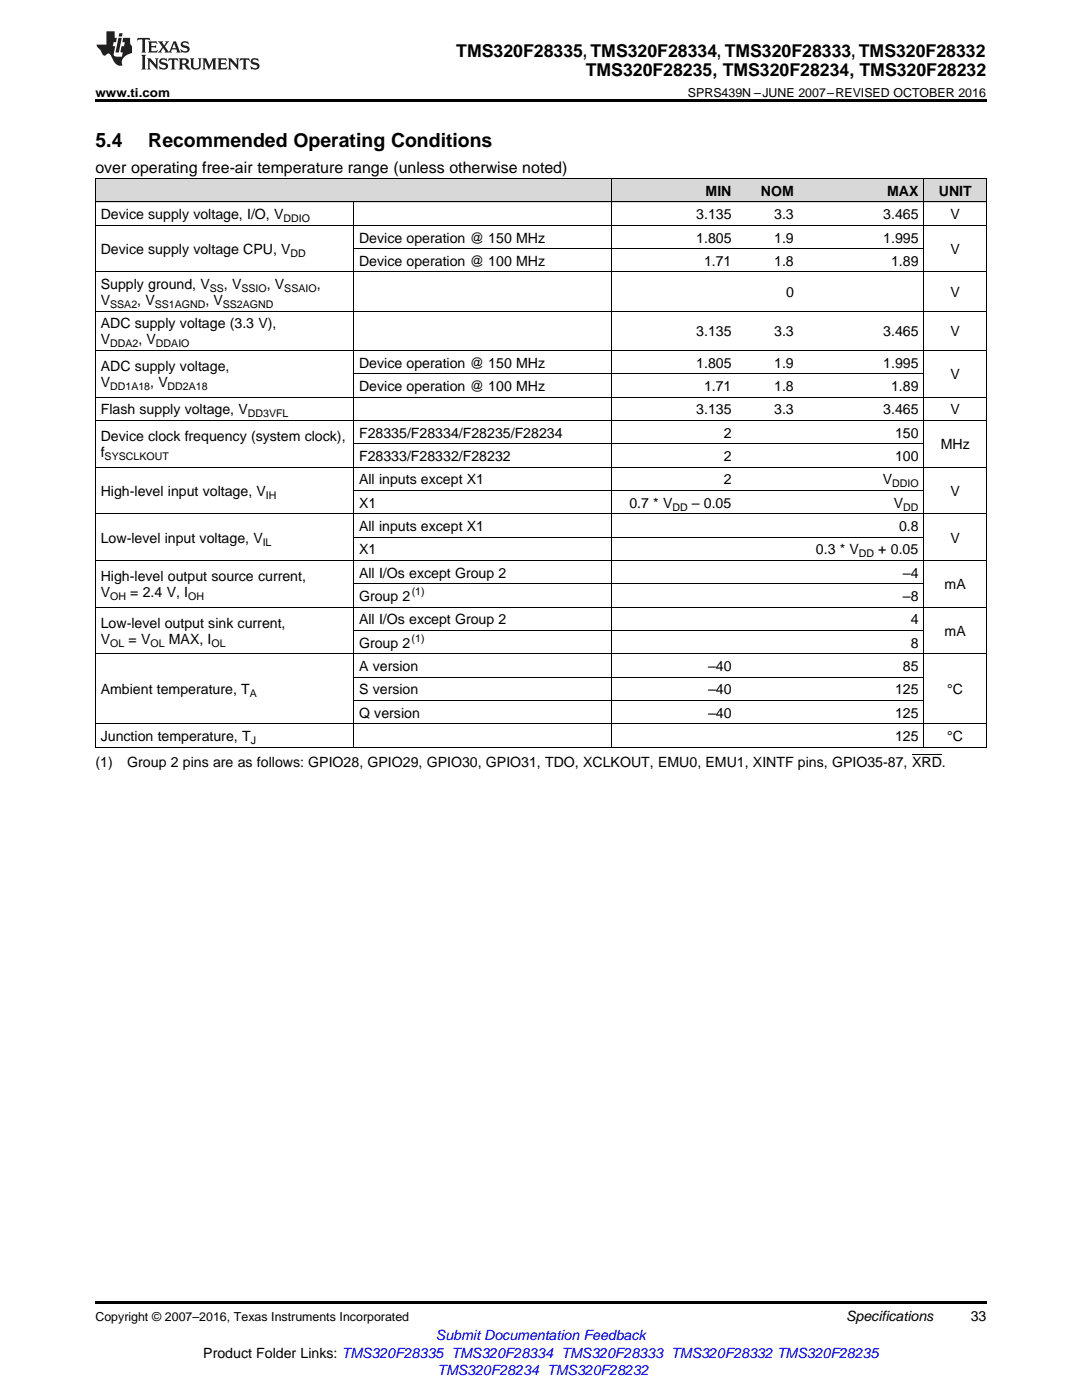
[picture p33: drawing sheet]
<svg xmlns="http://www.w3.org/2000/svg" width="216mm" height="279mm" viewBox="0 0 216 279" stroke-linecap="round" stroke-linejoin="round" font-family="sans-serif">
<defs><g id="words">
<g font-size="3.9">
<text x="19" y="29.3">5.4</text>
<text x="29.6" y="29.3">Recommended Operating Conditions</text>
</g>
<g font-size="3.5">
<text x="91.1" y="11.3">TMS320F28335, TMS320F28334, TMS320F28333, TMS320F28332</text>
<text x="116.9" y="15.2">TMS320F28235, TMS320F28234, TMS320F28232</text>
</g>
<text font-size="3.2" x="19" y="34.4">over operating free-air temperature range (unless otherwise noted)</text>
<g font-size="2.8">
<text x="140.8" y="39.1">MIN</text>
<text x="151.8" y="39.1">NOM</text>
<text x="177" y="39.1">MAX</text>
<text x="187.3" y="39.1">UNIT</text>
<text x="20.1" y="43.7">Device supply voltage, I/O, V</text>
<text x="138.9" y="43.7">3.135</text>
<text x="154.5" y="43.7">3.3</text>
<text x="176.2" y="43.7">3.465</text>
<text x="189.7" y="43.7">V</text>
<text x="20.1" y="50.7">Device supply voltage CPU, V</text>
<text x="71.6" y="48.4">Device operation @ 150 MHz</text>
<text x="71.6" y="53.1">Device operation @ 100 MHz</text>
<text x="138.9" y="48.4">1.805</text>
<text x="140.5" y="53.1">1.71</text>
<text x="154.5" y="48.4">1.9</text>
<text x="154.5" y="53.1">1.8</text>
<text x="176.2" y="48.4">1.995</text>
<text x="177.8" y="53.1">1.89</text>
<text x="189.7" y="50.7">V</text>
<text x="20.1" y="57.7">Supply ground, V</text>
<text x="44.7" y="57.7">, V</text>
<text x="53.2" y="57.7">, V</text>
<text x="63.2" y="57.7">,</text>
<text x="156.8" y="59.3">0</text>
<text x="189.7" y="59.3">V</text>
<text x="20.1" y="60.9">V</text>
<text x="20.1" y="65.5">ADC supply voltage (3.3 V),</text>
<text x="27.4" y="60.9">, V</text>
<text x="41" y="60.9">, V</text>
<text x="20.1" y="68.7">V</text>
<text x="27.6" y="68.7">, V</text>
<text x="138.9" y="67.1">3.135</text>
<text x="154.5" y="67.1">3.3</text>
<text x="176.2" y="67.1">3.465</text>
<text x="189.7" y="67.1">V</text>
<text x="20.1" y="74.1">ADC supply voltage,</text>
<text x="20.1" y="77.3">V</text>
<text x="30" y="77.3">, V</text>
<text x="71.6" y="73.4">Device operation @ 150 MHz</text>
<text x="138.9" y="73.4">1.805</text>
<text x="154.5" y="73.4">1.9</text>
<text x="176.2" y="73.4">1.995</text>
<text x="189.7" y="75.7">V</text>
<text x="20.1" y="82.7">Flash supply voltage, V</text>
<text x="71.6" y="78">Device operation @ 100 MHz</text>
<text x="138.9" y="82.7">3.135</text>
<text x="140.5" y="78">1.71</text>
<text x="154.5" y="78">1.8</text>
<text x="154.5" y="82.7">3.3</text>
<text x="176.2" y="82.7">3.465</text>
<text x="177.8" y="78">1.89</text>
<text x="189.7" y="82.7">V</text>
<text x="20.1" y="88.1">Device clock frequency (system clock),</text>
<text x="71.6" y="87.3">F28335/F28334/F28235/F28234</text>
<text x="144.4" y="87.3">2</text>
<text x="178.6" y="87.3">150</text>
<text x="187.7" y="89.7">MHz</text>
<text x="20.1" y="91.3">f</text>
<text x="71.6" y="92">F28333/F28332/F28232</text>
<text x="144.4" y="92">2</text>
<text x="178.6" y="92">100</text>
<text x="20.1" y="99">High-level input voltage, V</text>
<text x="71.6" y="96.7">All inputs except X1</text>
<text x="71.6" y="101.3">X1</text>
<text x="125.6" y="101.3">0.7 * V</text>
<text x="138" y="101.3">– 0.05</text>
<text x="144.4" y="96.7">2</text>
<text x="176.1" y="96.7">V</text>
<text x="178.4" y="101.3">V</text>
<text x="189.7" y="99">V</text>
<text x="71.6" y="106">All inputs except X1</text>
<text x="179.4" y="106">0.8</text>
<text x="20.1" y="108.3">Low-level input voltage, V</text>
<text x="71.6" y="110.6">X1</text>
<text x="162.8" y="110.6">0.3 * V</text>
<text x="175.3" y="110.6">+ 0.05</text>
<text x="189.7" y="108.3">V</text>
<text x="20.1" y="116">High-level output source current,</text>
<text x="20.1" y="119.2">V</text>
<text x="26" y="119.2">= 2.4 V, I</text>
<text x="71.6" y="115.3">All I/Os except Group 2</text>
<text x="71.6" y="119.9">Group 2</text>
<text x="180.2" y="115.3">–4</text>
<text x="180.2" y="119.9">–8</text>
<text x="188.5" y="117.6">mA</text>
<text x="20.1" y="125.3">Low-level output sink current,</text>
<text x="71.6" y="124.6">All I/Os except Group 2</text>
<text x="181.8" y="124.6">4</text>
<text x="20.1" y="128.5">V</text>
<text x="25.6" y="128.5">= V</text>
<text x="33.7" y="128.5">MAX, I</text>
<text x="71.6" y="129.3">Group 2</text>
<text x="181.8" y="129.3">8</text>
<text x="188.5" y="126.9">mA</text>
<text x="71.6" y="133.9">A version</text>
<text x="141.3" y="133.9">–40</text>
<text x="180.2" y="133.9">85</text>
<text x="20.1" y="138.6">Ambient temperature, T</text>
<text x="71.6" y="138.6">S version</text>
<text x="71.6" y="143.2">Q version</text>
<text x="141.3" y="138.6">–40</text>
<text x="141.3" y="143.2">–40</text>
<text x="178.6" y="138.6">125</text>
<text x="178.6" y="143.2">125</text>
<text x="189" y="138.6">°C</text>
<text x="20.1" y="147.9">Junction temperature, T</text>
<text x="178.6" y="147.9">125</text>
<text x="189" y="147.9">°C</text>
<text x="19" y="153">(1)</text>
<text x="25.4" y="153">Group 2 pins are as follows: GPIO28, GPIO29, GPIO30, GPIO31, TDO, XCLKOUT, EMU0, EMU1, XINTF pins, GPIO35-87, XRD.</text>
<text x="168.8" y="263.6">Specifications</text>
<text x="193.7" y="263.6">33</text>
<text x="40.6" y="270.9">Product Folder Links: TMS320F28335 TMS320F28334 TMS320F28333 TMS320F28332 TMS320F28235</text>
</g>
<g font-size="2.8" fill="#00f">
<text x="87" y="267.4">Submit Documentation Feedback</text>
<text x="87.3" y="274.5">TMS320F28234 TMS320F28232</text>
</g>
<g font-size="2.5">
<text x="19" y="19.3">www.ti.com</text>
<text x="137.3" y="19.3">SPRS439N –JUNE 2007–REVISED OCTOBER 2016</text>
<text x="19" y="263.6">Copyright © 2007–2016, Texas Instruments Incorporated</text>
</g>
<g font-size="2.1">
<text x="56.6" y="44.3">DDIO</text>
<text x="58" y="51.3">DD</text>
<text x="41.9" y="58.3">SS</text>
<text x="48.2" y="58.3">SSIO</text>
<text x="56.7" y="58.3">SSAIO</text>
<text x="22" y="61.5">SSA2</text>
<text x="30.9" y="61.5">SS1AGND</text>
<text x="44.5" y="61.5">SS2AGND</text>
<text x="22" y="69.3">DDA2</text>
<text x="31.1" y="69.3">DDAIO</text>
<text x="22" y="77.9">DD1A18</text>
<text x="33.4" y="77.9">DD2A18</text>
<text x="49.5" y="83.3">DD3VFL</text>
<text x="20.9" y="91.8">SYSCLKOUT</text>
<text x="53.1" y="99.6">IH</text>
<text x="134.2" y="101.9">DD</text>
<text x="178" y="97.2">DDIO</text>
<text x="180.2" y="101.9">DD</text>
<text x="52.4" y="108.9">IL</text>
<text x="171.4" y="111.2">DD</text>
<text x="22" y="119.8">OH</text>
<text x="37.5" y="119.8">OH</text>
<text x="82.2" y="118.8">(1)</text>
<text x="22" y="129.1">OL</text>
<text x="30" y="129.1">OL</text>
<text x="42.2" y="129.1">OL</text>
<text x="82.1" y="128.1">(1)</text>
<text x="49.8" y="139.1">A</text>
<text x="50" y="148.4">J</text>
</g>
</g></defs>
<g fill="#d8d8d8">
<path d="M19 35.7h51.6v4.7h-51.6z"/>
<path d="M70.6 35.7h51.6v4.7h-51.6z"/>
<path d="M122.2 35.7h24.8v4.7h-24.8z"/>
<path d="M147 35.7h12.5v4.7h-12.5z"/>
<path d="M159.5 35.7h24.9v4.7h-24.9z"/>
<path d="M184.4 35.7h12.4v4.7h-12.4z"/>
</g>
<path d="M19 19.9h177.8v.5h-177.8zM19 259.7h177.8v.5h-177.8z" fill="#000"/>
<g fill="none" stroke="#000" stroke-width=".2">
<path d="M19 35.6h177.8M19.1 35.7v113.5M122.1 35.7v113.5M184.3 35.7v113.5M196.8 35.7v113.5M19 54.3h177.8M19 45h177.8M19 40.3h177.8M70.5 40.4v108.8M70.6 49.6h113.8M19 79.3h177.8M19 69.9h177.8"/>
<path d="M19 62.1h177.8M70.6 74.6h113.8M19 93.2h177.8M19 83.9h177.8M70.6 97.9h113.8M70.6 88.6h113.8M19 111.8h177.8M19 102.5h177.8M70.6 116.5h113.8M70.6 107.2h113.8M19 130.5h177.8M19 121.2h177.8"/>
<path d="M70.6 139.8h113.8M70.6 135.1h113.8M70.6 125.8h113.8M19 149.1h177.8M19 144.4h177.8"/>
</g>
<g fill="#231f20">
<path d="M27.5 7.6l-.1 .5 .4-.2h.6v.1v2.1l-.2 .4h1l-.3-.4v-2.1l.1-.1h.5l.5 .2-.2-.5zM29.5 8.3l.2 .3v1.5l-.2 .4h1.8l.2-.6a1.04 1.04 0 0 1-1.3 .2v-.7h.6l.3 .2v-.6l-.3 .2h-.6v-.6l.8-.1 .4 .3-.2-.5zM31.5 8.3l.9 1.1-.9 1.1h.8l-.2-.2 .5-.7 .4 .7-.2 .2h1.5l-.1-.2 .1-.4h.9l.1 .4-.2 .2h1l-.3-.3-.7-1.9h-.5l-.9 2-.8-1 .9-1h-.8l.1 .3-.3 .5-.4-.6 .2-.2zM34.7 8.6l.4 1h-.7zM36.3 8.4a.63 .63 0 0 0-.2 .7 .63 .63 0 0 0 .6 .4l.6 .2 .1 .2a.75 .75 0 0 1-.7 .4 .75 .75 0 0 1-.6-.5l.1 .7 .1-.1a1.11 1.11 0 0 0 1.5-.6 1.13 1.13 0 0 0-1.2-.8l-.1-.4a1.04 1.04 0 0 1 1.2 .2l-.2-.5-.1 .1-.5-.2zM28.2 10.9l.2 .4v2.2l-.2 .4h1l-.3-.4v-2.2l.3-.4zM29.3 11.6l.3 .4v1.5l-.3 .4h.8l-.2-.4v-1.3l1.5 1.7v-1.9l.2-.4h-.7l.2 .4v.9l-1.1-1.3zM32 11.8a.62 .62 0 0 0-.2 .7 .62 .62 0 0 0 .6 .4l.6 .1 .1 .3a.76 .76 0 0 1-.7 .3 .76 .76 0 0 1-.6-.4l.1 .7 .1-.1a1.11 1.11 0 0 0 1.5-.6 1.13 1.13 0 0 0-1.2-.8l-.1-.4a1.04 1.04 0 0 1 1.2 .2l-.2-.6-.1 .1-.5-.1zM33.7 11.6l-.2 .6a.61 .61 0 0 1 .8-.3v1.6l-.2 .4h.9l-.2-.4v-1.6a.63 .63 0 0 1 .8 .3l-.2-.6zM35.6 11.6l.3 .4v1.5l-.3 .4h1l-.2-.2v-.8l.5 .2a.76 .76 0 0 0 1.2 .7l-1-1a.58 .58 0 0 0 .6-.5 .58 .58 0 0 0-.5-.6zM36.4 11.9h.1a.45 .45 0 0 1 .5 .1 .45 .45 0 0 1 .1 .5l-.7 .2zM37.9 11.6l.2 .2a2.17 2.17 0 0 0 .3 1.9 .99 .99 0 0 0 1.6-.6v-1.1l.2-.4h-.7l.2 .2a1.92 1.92 0 0 1-.2 1.8 .6 .6 0 0 1-.9-.5v-1.1l.2-.4zM40.4 11.6l.2 .4v1.5l-.2 .4h.7l-.2-.4v-1.4l.8 1.8 .8-1.8v1.4l-.2 .4h.9l-.2-.4v-1.5l.2-.4h-.8l-.6 1.5-.6-1.5zM43.4 11.6l.2 .4v1.5l-.2 .4h1.8l.2-.6a1.04 1.04 0 0 1-1.3 .1v-.6h.5l.4 .2v-.6l-.4 .2h-.5v-.7h.8l.3 .3-.1-.6zM45.5 11.6l.2 .4v1.5l-.2 .4h.7l-.2-.4v-1.3l1.5 1.7v-1.9l.2-.4h-.7l.2 .4v.9l-1.1-1.3zM47.9 11.6l-.1 .6a.61 .61 0 0 1 .8-.3v1.6l-.3 .4h1l-.3-.4 .1-1.6a.63 .63 0 0 1 .7 .3l-.1-.6zM50.2 11.8a.62 .62 0 0 0-.2 .7 .62 .62 0 0 0 .6 .4l.6 .1 .2 .3a.76 .76 0 0 1-.8 .3 .76 .76 0 0 1-.6-.4l.1 .7 .2-.1a1.11 1.11 0 0 0 1.5-.6 1.13 1.13 0 0 0-1.3-.8l-.1-.4a1.04 1.04 0 0 1 1.2 .2l-.1-.6-.2 .1-.5-.1z"/>
<path d="M21.2 6.3v2.6h-1.9l.1 .4 .7 .9a.91 .91 0 0 0 1 .8 .56 .56 0 0 1 .5-.3 .56 .56 0 0 1 .5 .3l.4 .8a1.53 1.53 0 0 0 1.9 1.2 1.54 1.54 0 0 1 1-2.1l.9-.3v-1.4a1.52 1.52 0 0 1-.3-1.6h-1.4l-.2 .8h.5l-.2 .8h-.4l-.2 1v.2l.4 .1-.2 .8a1.93 1.93 0 0 1-1.6-.3l.3-1.8h-.5l.2-.8h.4l.2-.8h-.4v-1.3zM23.6 7.6l-.6 2.9h.7l.6-2.9zM23.8 6.6l-.1 .7h.6l.2-.7z"/>
</g>
<path d="M182 150.5h5.9" fill="none" stroke="#000" stroke-width=".2"/>
<use href="#words"/>
</svg>
